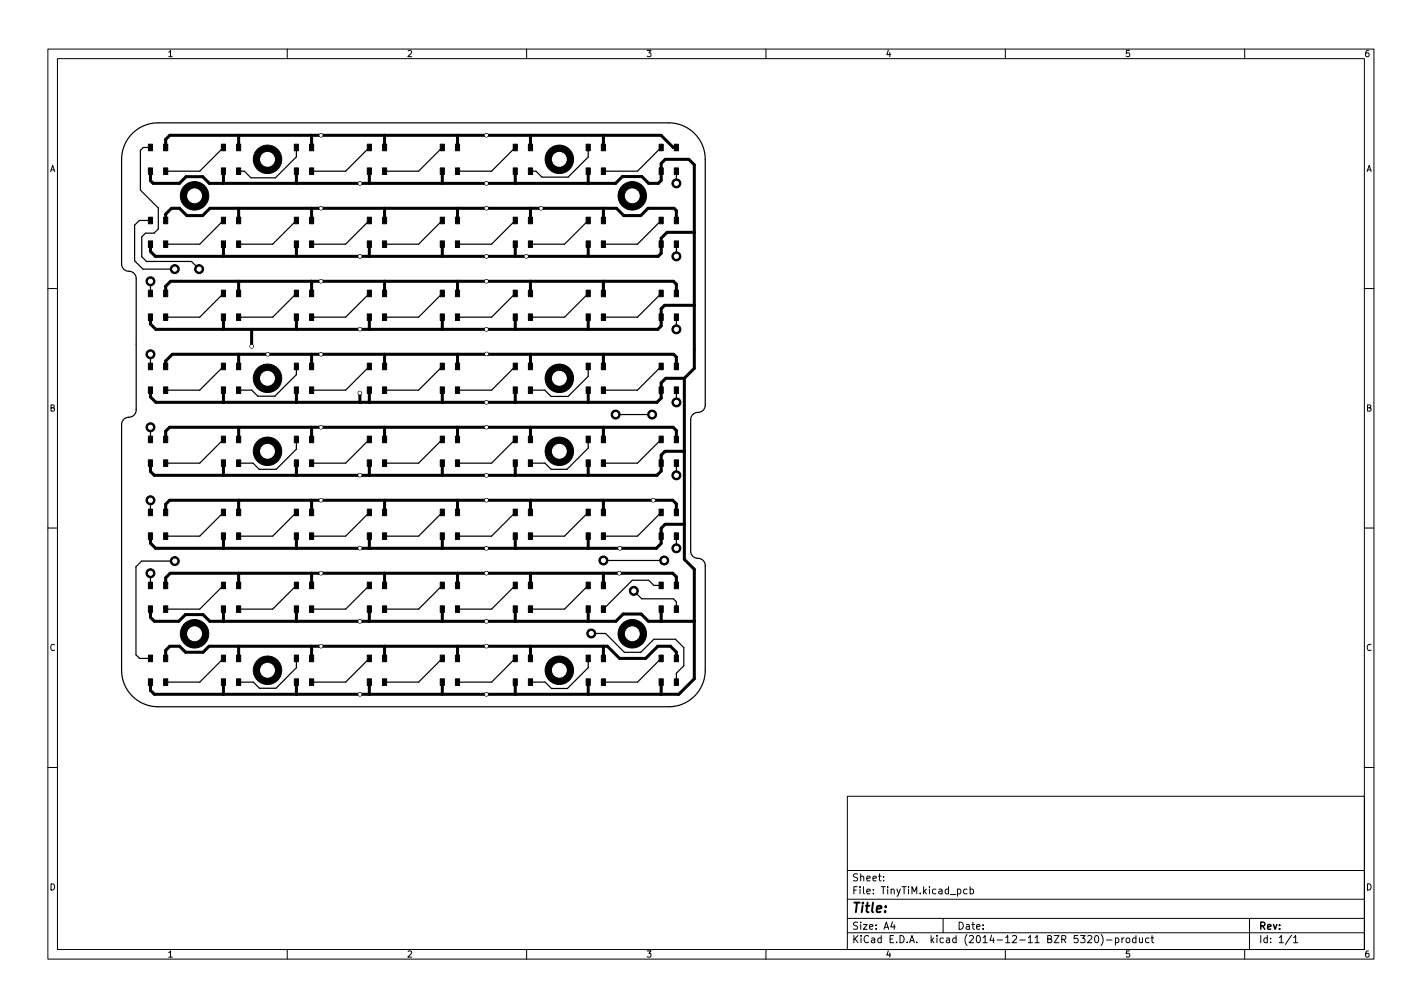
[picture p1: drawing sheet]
<svg xmlns="http://www.w3.org/2000/svg" width="297mm" height="210mm" viewBox="0 0 297 210" stroke-linecap="round" stroke-linejoin="round" font-family="sans-serif">
<defs><g id="words">
<text font-size="2.8" x="178" y="190.6">Title:</text>
<g font-size="2.1">
<text x="178" y="184">Sheet:</text>
<text x="178" y="186.7">File: TinyTiM.kicad_pcb</text>
<text x="178" y="196.9">KiCad E.D.A. kicad (2014-12-11 BZR 5320)-product</text>
<text x="178" y="194.1">Size: A4</text>
<text x="200" y="194.1">Date:</text>
<text x="263" y="194.1">Rev:</text>
<text x="263" y="196.9">Id: 1/1</text>
</g>
<g font-size="1.8">
<text x="35" y="11.9">1</text>
<text x="85" y="11.9">2</text>
<text x="135" y="11.9">3</text>
<text x="185" y="11.9">4</text>
<text x="235" y="11.9">5</text>
<text x="285" y="11.9">6</text>
<text x="10.3" y="35.9">A</text>
<text x="285.3" y="35.9">A</text>
<text x="10.3" y="85.9">B</text>
<text x="285.3" y="85.9">B</text>
<text x="10.3" y="135.9">C</text>
<text x="285.3" y="135.9">C</text>
<text x="10.3" y="185.9">D</text>
<text x="285.3" y="185.9">D</text>
<text x="35" y="199.9">1</text>
<text x="85" y="199.9">2</text>
<text x="135" y="199.9">3</text>
<text x="185" y="199.9">4</text>
<text x="235" y="199.9">5</text>
<text x="285" y="199.9">6</text>
</g>
</g></defs>
<g fill="none" stroke="#000" stroke-width=".21">
<path d="M10 10.2h277v190.1h-277zM12 12.2h273v186.1h-273zM60 10.2v2M110 10.2v2M160 10.2v2M210 10.2v2M260 10.2v2M10 60.2h2M285 60.2h2M10 110.2h2M285 110.2h2M10 160.2h2"/>
<path d="M177 166.3h108v32h-108zM285 160.2h2M60 198.3v2M110 198.3v2M160 198.3v2M177 194.8h108M177 191.8h108M177 187.8h108M177 181.8h108M184.6 183.8v.1M184.6 183v.1M186.4 192.5l-.3 1h.9"/>
<path d="M186.8 193v1M197 191.8v3M200 185.7l.4-.1 .3 .3-.1 .7h-.6M202 185.7l-.4-.1-.3 .3 .1 .7h.6M202.6 185.7l.5-.1 .3 .3-.2 .7h-.6M202.6 185.1v1.5M210 198.3v2M227.2 195.5l.6-.2 .3 .5-1 1h1M228.9 195.4l.1-.1a.8 .8 0 0 1 .5 .8 .8 .8 0 0 1-.5 .7 1 1 0 0 1-.1-1.4zM230 195.1a1.72 1.72 0 0 1 0 2.3M231.1 196.3h1.2M233 195.9l.4-.1 .3 .3-.1 .7h-.6"/>
<path d="M233 195.8v1.5M234.4 195.8v1M234.8 195.8l-.4 .3M235.3 196l.2-.2 .4 .2 .1 .5-.1 .3h-.4l-.2-.1zM237.3 195.9l-.4-.1-.3 .3 .1 .7h.6M237.3 195.3v1.5M238 195.8l.1 1h.3l.2-.1M238.6 195.8v1M240 195.9l-.4-.1-.3 .3 .1 .7h.6M240.4 195.8h.6M240.6 195.3v1.3l.4 .2M260 198.3v2"/>
<path d="M261 191.8v6.5M269.8 195.3l-1.3 1.9M270.2 195.8l.4-.5v1.5M270.2 196.8h.9"/>
</g>
<g fill="none" stroke="#000" stroke-width=".25">
<path d="M27.6 27.9a7.6 7.6 0 0 1 5.4-2.3h106.7a7.6 7.6 0 0 1 7.6 7.7v51.3a1.66 1.66 0 0 1-1.9 1.6l-.8 .4-.3 1v27.5a1.66 1.66 0 0 0 1.9 1.5l.8 .5 .3 .9v21.9a7.6 7.6 0 0 1-7.6 7.7h-106.7a7.6 7.6 0 0 1-7.6-7.7v-51.3a1.66 1.66 0 0 1 1.9-1.5l.8-.5 .3-1v-27.4a1.66 1.66 0 0 0-1.9-1.6l-.7-.5-.4-.9v-21.9a7.6 7.6 0 0 1 2.2-5.4zM31.4 30.2v.6h-1.5l-.6 .6v8.3l3.8 3.7v4.4l-.9 .9h-1.8l-.8 .8v4.1l1 1h9.4l1.6 1.6M46.7 30.8l-5 4.9h-7.1M61.9 30.8v1.9l-4.4 4.4h-5.1l-1.4-1.4h-1.2M77.2 30.8l-5 4.9h-7.1M92.4 30.8l-5 4.9h-7.1M107.6 30.8l-4.9 4.9h-7.1M122.9 30.8v2l-4.2 4.2h-5.5l-1.2-1.3h-1.2M138.1 30.8l-4.9 4.9h-7.2M141.3 35.7v2.6M31.4 45.4v.6h-2.3l-1 1v7.5l1.8 1.7h6.6M31.4 58.7v2.6"/>
<path d="M46.7 46l-5 5h-7.1M61.9 46l-4.9 5h-7.2M77.2 46l-5 5h-7.1M92.4 46l-5 5h-7.1M107.6 46l-4.9 5h-7.1M122.9 46l-5 5h-7.1M138.1 46l-4.9 5h-7.2M141.3 51v2.5M31.4 74v2.5M46.7 76.5l-5 5h-7.1M46.7 61.3l-5 4.9h-7.1M61.9 76.5v1.7l-4.5 4.5h-3.5l-1.3-1.2h-2.8"/>
<path d="M61.9 61.3l-4.9 4.9h-7.2M77.2 76.5l-5 5h-7.1M77.2 61.3l-5 4.9h-7.1M92.4 76.5l-5 5h-7.1M92.4 61.3l-5 4.9h-7.1M107.6 76.5l-4.9 5h-7.1M107.6 61.3l-4.9 4.9h-7.1M122.9 76.5v2.1l-4.2 4.2h-3.6l-1.3-1.3h-3M122.9 61.3l-5 4.9h-7.1M138.1 76.5l-4.9 5h-7.2M138.1 61.3l-4.9 4.9h-7.2M141.3 66.2v2.6"/>
<path d="M31.4 89.2v2.6M46.7 91.8l-5 4.9h-7.1M61.9 91.8v2l-4.2 4.2h-3.5l-1.3-1.3h-3.1M77.2 91.8l-5 4.9h-7.1M92.4 91.8l-5 4.9h-7.1M107.6 91.8l-4.9 4.9h-7.1M122.9 91.8v1.8l-4.5 4.4h-3.3l-1.3-1.3h-3M128.6 86.6h7.6M138.1 91.8l-4.9 4.9h-7.2M141.3 81.5v2.5M141.3 96.7v2.5M141.3 84h.1"/>
<path d="M31.4 104.5v2.5M31.4 119.7v2.5M36.5 117.2h-6.9l-1.2 1.1v18.4l.8 .8h2.2v-.7M46.7 107l-5 4.9h-7.1M61.9 107l-4.9 4.9h-7.2M77.2 107l-5 4.9h-7.1M92.4 107l-5 4.9h-7.1M107.6 107l-4.9 4.9h-7.1M122.9 107l-5 4.9h-7.1M126 117h12.7M138.1 107l-4.9 4.9h-7.2M141.3 111.9v2.6"/>
<path d="M46.7 137.5l-5 4.9h-7.1M46.7 122.2l-5 5h-7.1M61.9 137.5v1.9l-4.3 4.3h-3.4l-1.3-1.3h-3.1M61.9 122.2l-4.9 5h-7.2M77.2 137.5l-5 4.9h-7.1M77.2 122.2l-5 5h-7.1M92.4 137.5l-5 4.9h-7.1M92.4 122.2l-5 5h-7.1M107.6 137.5l-4.9 4.9h-7.1M107.6 122.2l-4.9 5h-7.1M122.9 137.5v1.9l-4.4 4.4h-3.3l-1.3-1.4h-3.1M122.9 122.2l-5 5h-7.1"/>
<path d="M123.5 132.3h3l3.9 3.9h3.5l2.7-2.7h4.5l1.7 1.7v3.8l-1.5 1.6v1.8M132.4 123.4l1.6 1.6h6.7l.6 .7v1.5M138.1 137.5l-4.9 4.9h-7.2M138.1 122.2h-1.5l-1.1-1h-3.4l-6.1 6"/>
</g>
<g fill="#000" stroke="#000" stroke-width=".21">
<path d="M31 30.1h.9v1.4h-.9zM31 35.1h.9v1.3h-.9zM34.2 30.1h.8v1.4h-.8zM34.2 35.1h.8v1.3h-.8zM46.2 30.1h.9v1.4h-.9zM46.2 35.1h.9v1.3h-.9zM49.4 30.1h.9v1.4h-.9zM49.4 35.1h.9v1.3h-.9zM61.5 30.1h.8v1.4h-.8zM61.5 35.1h.8v1.3h-.8zM64.7 30.1h.8v1.4h-.8zM64.7 35.1h.8v1.3h-.8z"/>
<path d="M76.7 30.1h.9v1.4h-.9zM76.7 35.1h.9v1.3h-.9zM79.9 30.1h.9v1.4h-.9zM79.9 35.1h.9v1.3h-.9zM92 30.1h.8v1.4h-.8zM92 35.1h.8v1.3h-.8zM95.1 30.1h.9v1.4h-.9zM95.1 35.1h.9v1.3h-.9zM107.2 30.1h.9v1.4h-.9zM107.2 35.1h.9v1.3h-.9zM110.4 30.1h.8v1.4h-.8zM110.4 35.1h.8v1.3h-.8z"/>
<path d="M122.4 30.1h.9v1.4h-.9zM122.4 35.1h.9v1.3h-.9zM125.6 30.1h.9v1.4h-.9zM125.6 35.1h.9v1.3h-.9zM137.7 30.1h.8v1.4h-.8zM137.7 35.1h.8v1.3h-.8zM140.9 30.1h.8v1.4h-.8zM140.9 35.1h.8v1.3h-.8zM31 45.3h.9v1.4h-.9zM31 50.3h.9v1.4h-.9zM34.2 45.3h.8v1.4h-.8zM34.2 50.3h.8v1.4h-.8z"/>
<path d="M46.2 45.3h.9v1.4h-.9zM46.2 50.3h.9v1.4h-.9zM49.4 45.3h.9v1.4h-.9zM49.4 50.3h.9v1.4h-.9zM61.5 45.3h.8v1.4h-.8zM61.5 50.3h.8v1.4h-.8zM64.7 45.3h.8v1.4h-.8zM64.7 50.3h.8v1.4h-.8zM76.7 45.3h.9v1.4h-.9zM76.7 50.3h.9v1.4h-.9zM79.9 45.3h.9v1.4h-.9zM79.9 50.3h.9v1.4h-.9z"/>
<path d="M92 45.3h.8v1.4h-.8zM92 50.3h.8v1.4h-.8zM95.1 45.3h.9v1.4h-.9zM95.1 50.3h.9v1.4h-.9zM107.2 45.3h.9v1.4h-.9zM107.2 50.3h.9v1.4h-.9zM110.4 45.3h.8v1.4h-.8zM110.4 50.3h.8v1.4h-.8zM122.4 45.3h.9v1.4h-.9zM122.4 50.3h.9v1.4h-.9zM125.6 45.3h.9v1.4h-.9zM125.6 50.3h.9v1.4h-.9z"/>
<path d="M137.7 45.3h.8v1.4h-.8zM137.7 50.3h.8v1.4h-.8zM140.9 45.3h.8v1.4h-.8zM140.9 50.3h.8v1.4h-.8zM31 60.6h.9v1.4h-.9zM31 65.5h.9v1.4h-.9zM31 75.8h.9v1.4h-.9zM34.2 60.6h.8v1.4h-.8zM34.2 65.5h.8v1.4h-.8zM34.2 75.8h.8v1.4h-.8zM46.2 60.6h.9v1.4h-.9zM46.2 65.5h.9v1.4h-.9z"/>
<path d="M46.2 75.8h.9v1.4h-.9zM49.4 60.6h.9v1.4h-.9zM49.4 65.5h.9v1.4h-.9zM49.4 75.8h.9v1.4h-.9zM61.5 60.6h.8v1.4h-.8zM61.5 65.5h.8v1.4h-.8zM61.5 75.8h.8v1.4h-.8zM64.7 60.6h.8v1.4h-.8zM64.7 65.5h.8v1.4h-.8zM64.7 75.8h.8v1.4h-.8zM76.7 60.6h.9v1.4h-.9zM76.7 65.5h.9v1.4h-.9z"/>
<path d="M76.7 75.8h.9v1.4h-.9zM79.9 60.6h.9v1.4h-.9zM79.9 65.5h.9v1.4h-.9zM79.9 75.8h.9v1.4h-.9zM92 60.6h.8v1.4h-.8zM92 65.5h.8v1.4h-.8zM92 75.8h.8v1.4h-.8zM95.1 60.6h.9v1.4h-.9zM95.1 65.5h.9v1.4h-.9zM95.1 75.8h.9v1.4h-.9zM107.2 60.6h.9v1.4h-.9zM107.2 65.5h.9v1.4h-.9z"/>
<path d="M107.2 75.8h.9v1.4h-.9zM110.4 60.6h.8v1.4h-.8zM110.4 65.5h.8v1.4h-.8zM110.4 75.8h.8v1.4h-.8zM122.4 60.6h.9v1.4h-.9zM122.4 65.5h.9v1.4h-.9zM122.4 75.8h.9v1.4h-.9zM125.6 60.6h.9v1.4h-.9zM125.6 65.5h.9v1.4h-.9zM125.6 75.8h.9v1.4h-.9zM137.7 60.6h.8v1.4h-.8zM137.7 65.5h.8v1.4h-.8z"/>
<path d="M137.7 75.8h.8v1.4h-.8zM140.9 60.6h.8v1.4h-.8zM140.9 65.5h.8v1.4h-.8zM140.9 75.8h.8v1.4h-.8zM31 80.8h.9v1.4h-.9zM31 91.1h.9v1.3h-.9zM31 96h.9v1.4h-.9zM34.2 80.8h.8v1.4h-.8zM34.2 91.1h.8v1.3h-.8zM34.2 96h.8v1.4h-.8zM46.2 80.8h.9v1.4h-.9zM46.2 91.1h.9v1.3h-.9z"/>
<path d="M46.2 96h.9v1.4h-.9zM49.4 80.8h.9v1.4h-.9zM49.4 91.1h.9v1.3h-.9zM49.4 96h.9v1.4h-.9zM61.5 80.8h.8v1.4h-.8zM61.5 91.1h.8v1.3h-.8zM61.5 96h.8v1.4h-.8zM64.7 80.8h.8v1.4h-.8zM64.7 91.1h.8v1.3h-.8zM64.7 96h.8v1.4h-.8zM76.7 80.8h.9v1.4h-.9zM76.7 91.1h.9v1.3h-.9z"/>
<path d="M76.7 96h.9v1.4h-.9zM79.9 80.8h.9v1.4h-.9zM79.9 91.1h.9v1.3h-.9zM79.9 96h.9v1.4h-.9zM92 80.8h.8v1.4h-.8zM92 91.1h.8v1.3h-.8zM92 96h.8v1.4h-.8zM95.1 80.8h.9v1.4h-.9zM95.1 91.1h.9v1.3h-.9zM95.1 96h.9v1.4h-.9zM107.2 80.8h.9v1.4h-.9zM107.2 91.1h.9v1.3h-.9z"/>
<path d="M107.2 96h.9v1.4h-.9zM110.4 80.8h.8v1.4h-.8zM110.4 91.1h.8v1.3h-.8zM110.4 96h.8v1.4h-.8zM122.4 80.8h.9v1.4h-.9zM122.4 91.1h.9v1.3h-.9zM122.4 96h.9v1.4h-.9zM125.6 80.8h.9v1.4h-.9zM125.6 91.1h.9v1.3h-.9zM125.6 96h.9v1.4h-.9zM137.7 80.8h.8v1.4h-.8zM137.7 91.1h.8v1.3h-.8z"/>
<path d="M137.7 96h.8v1.4h-.8zM140.9 80.8h.8v1.4h-.8zM140.9 91.1h.8v1.3h-.8zM140.9 96h.8v1.4h-.8zM31 106.3h.9v1.4h-.9zM31 111.3h.9v1.3h-.9zM34.2 106.3h.8v1.4h-.8zM34.2 111.3h.8v1.3h-.8zM46.2 106.3h.9v1.4h-.9zM46.2 111.3h.9v1.3h-.9zM49.4 106.3h.9v1.4h-.9zM49.4 111.3h.9v1.3h-.9z"/>
<path d="M61.5 106.3h.8v1.4h-.8zM61.5 111.3h.8v1.3h-.8zM64.7 106.3h.8v1.4h-.8zM64.7 111.3h.8v1.3h-.8zM76.7 106.3h.9v1.4h-.9zM76.7 111.3h.9v1.3h-.9zM79.9 106.3h.9v1.4h-.9zM79.9 111.3h.9v1.3h-.9zM92 106.3h.8v1.4h-.8zM92 111.3h.8v1.3h-.8zM95.1 106.3h.9v1.4h-.9zM95.1 111.3h.9v1.3h-.9z"/>
<path d="M107.2 106.3h.9v1.4h-.9zM107.2 111.3h.9v1.3h-.9zM110.4 106.3h.8v1.4h-.8zM110.4 111.3h.8v1.3h-.8zM122.4 106.3h.9v1.4h-.9zM122.4 111.3h.9v1.3h-.9zM125.6 106.3h.9v1.4h-.9zM125.6 111.3h.9v1.3h-.9zM137.7 106.3h.8v1.4h-.8zM137.7 111.3h.8v1.3h-.8zM140.9 106.3h.8v1.4h-.8zM140.9 111.3h.8v1.3h-.8z"/>
<path d="M31 121.5h.9v1.4h-.9zM31 126.5h.9v1.4h-.9zM31 136.8h.9v1.4h-.9zM34.2 121.5h.8v1.4h-.8zM34.2 126.5h.8v1.4h-.8zM34.2 136.8h.8v1.4h-.8zM46.2 121.5h.9v1.4h-.9zM46.2 126.5h.9v1.4h-.9zM46.2 136.8h.9v1.4h-.9zM49.4 121.5h.9v1.4h-.9zM49.4 126.5h.9v1.4h-.9zM49.4 136.8h.9v1.4h-.9z"/>
<path d="M61.5 121.5h.8v1.4h-.8zM61.5 126.5h.8v1.4h-.8zM61.5 136.8h.8v1.4h-.8zM64.7 121.5h.8v1.4h-.8zM64.7 126.5h.8v1.4h-.8zM64.7 136.8h.8v1.4h-.8zM76.7 121.5h.9v1.4h-.9zM76.7 126.5h.9v1.4h-.9zM76.7 136.8h.9v1.4h-.9zM79.9 121.5h.9v1.4h-.9zM79.9 126.5h.9v1.4h-.9zM79.9 136.8h.9v1.4h-.9z"/>
<path d="M92 121.5h.8v1.4h-.8zM92 126.5h.8v1.4h-.8zM92 136.8h.8v1.4h-.8zM95.1 121.5h.9v1.4h-.9zM95.1 126.5h.9v1.4h-.9zM95.1 136.8h.9v1.4h-.9zM107.2 121.5h.9v1.4h-.9zM107.2 126.5h.9v1.4h-.9zM107.2 136.8h.9v1.4h-.9zM110.4 121.5h.8v1.4h-.8zM110.4 126.5h.8v1.4h-.8zM110.4 136.8h.8v1.4h-.8z"/>
<path d="M122.4 121.5h.9v1.4h-.9zM122.4 126.5h.9v1.4h-.9zM122.4 136.8h.9v1.4h-.9zM125.6 121.5h.9v1.4h-.9zM125.6 126.5h.9v1.4h-.9zM125.6 136.8h.9v1.4h-.9zM137.7 121.5h.8v1.4h-.8zM137.7 126.5h.8v1.4h-.8zM137.7 136.8h.8v1.4h-.8zM140.9 121.5h.8v1.4h-.8zM140.9 126.5h.8v1.4h-.8zM140.9 136.8h.8v1.4h-.8z"/>
<path d="M31 141.7h.9v1.4h-.9zM34.2 141.7h.8v1.4h-.8zM46.2 141.7h.9v1.4h-.9zM49.4 141.7h.9v1.4h-.9zM61.5 141.7h.8v1.4h-.8zM64.7 141.7h.8v1.4h-.8zM76.7 141.7h.9v1.4h-.9zM79.9 141.7h.9v1.4h-.9zM92 141.7h.8v1.4h-.8zM95.1 141.7h.9v1.4h-.9zM107.2 141.7h.9v1.4h-.9zM110.4 141.7h.8v1.4h-.8z"/>
<path d="M122.4 141.7h.9v1.4h-.9zM125.6 141.7h.9v1.4h-.9zM137.7 141.7h.8v1.4h-.8zM140.9 141.7h.8v1.4h-.8z"/>
<circle cx="55.9" cy="33.3" r="2.97"/>
<circle cx="67.1" cy="28.2" r=".37"/>
<circle cx="75.2" cy="38.3" r=".37"/>
<circle cx="101.6" cy="38.3" r=".37"/>
<circle cx="101.6" cy="28.2" r=".37"/>
<circle cx="116.8" cy="33.3" r="2.97"/>
<circle cx="141.3" cy="38.3" r=".94"/>
<circle cx="31.4" cy="58.7" r=".94"/>
<circle cx="36.5" cy="56.2" r=".94"/>
<circle cx="40.6" cy="40.9" r="2.97"/>
<circle cx="41.6" cy="56.2" r=".94"/>
<circle cx="67.1" cy="43.5" r=".37"/>
<circle cx="67.1" cy="58.7" r=".37"/>
<circle cx="75.2" cy="53.5" r=".37"/>
<circle cx="101.6" cy="53.5" r=".37"/>
<circle cx="101.6" cy="58.7" r=".37"/>
<circle cx="101.6" cy="43.5" r=".37"/>
<circle cx="109.9" cy="53.5" r=".37"/>
<circle cx="113" cy="43.5" r=".37"/>
<circle cx="132.1" cy="40.9" r="2.97"/>
<circle cx="141.3" cy="53.5" r=".94"/>
<circle cx="31.4" cy="74" r=".94"/>
<circle cx="52.6" cy="72.3" r=".37"/>
<circle cx="55.9" cy="79" r="2.97"/>
<circle cx="55.9" cy="74" r=".37"/>
<circle cx="67" cy="74" r=".37"/>
<circle cx="75.2" cy="68.7" r=".37"/>
<circle cx="101.6" cy="68.8" r=".37"/>
<circle cx="101.7" cy="73.9" r=".37"/>
<circle cx="116.8" cy="79" r="2.97"/>
<circle cx="141.3" cy="68.8" r=".94"/>
<circle cx="31.4" cy="89.2" r=".94"/>
<circle cx="55.9" cy="94.2" r="2.97"/>
<circle cx="67.1" cy="89.2" r=".37"/>
<circle cx="75.2" cy="82.1" r=".37"/>
<circle cx="75.2" cy="99.2" r=".37"/>
<circle cx="101.6" cy="89.2" r=".37"/>
<circle cx="101.6" cy="99.3" r=".37"/>
<circle cx="101.6" cy="84" r=".37"/>
<circle cx="116.8" cy="94.2" r="2.97"/>
<circle cx="128.6" cy="86.6" r=".94"/>
<circle cx="136.2" cy="86.6" r=".94"/>
<circle cx="141.3" cy="99.2" r=".94"/>
<circle cx="141.3" cy="84" r=".94"/>
<circle cx="31.4" cy="119.7" r=".94"/>
<circle cx="31.4" cy="104.5" r=".94"/>
<circle cx="36.5" cy="117.2" r=".94"/>
<circle cx="67.1" cy="119.7" r=".37"/>
<circle cx="67.1" cy="104.4" r=".37"/>
<circle cx="75.2" cy="114.4" r=".37"/>
<circle cx="101.6" cy="114.5" r=".37"/>
<circle cx="101.6" cy="104.4" r=".37"/>
<circle cx="101.6" cy="119.7" r=".37"/>
<circle cx="126" cy="117" r=".94"/>
<circle cx="129.4" cy="119.7" r=".37"/>
<circle cx="129.5" cy="114.5" r=".37"/>
<circle cx="136.5" cy="104.5" r=".37"/>
<circle cx="138.7" cy="117" r=".94"/>
<circle cx="141.3" cy="114.5" r=".94"/>
<circle cx="40.6" cy="132.3" r="2.97"/>
<circle cx="55.9" cy="139.9" r="2.97"/>
<circle cx="67.1" cy="134.9" r=".37"/>
<circle cx="75.2" cy="129.7" r=".37"/>
<circle cx="101.6" cy="134.9" r=".37"/>
<circle cx="101.6" cy="129.7" r=".37"/>
<circle cx="116.8" cy="139.9" r="2.97"/>
<circle cx="123.5" cy="132.3" r=".94"/>
<circle cx="132.1" cy="132.3" r="2.97"/>
<circle cx="132.4" cy="123.4" r=".94"/>
<circle cx="75.2" cy="145" r=".37"/>
<circle cx="101.6" cy="145" r=".37"/>
</g>
<g fill="none" stroke="#000" stroke-width=".63">
<path d="M31.4 35.7v2l.6 .6h5.5l1.4-1.4h3.4l1.4 1.4h84.9l1.4-1.4h4.1l1.4 1.4h2l.6-.6v-3.6l.9-.8h4.9l1.1 1.1v42.5l-2 2.1M34.6 30.8v-1.7l.9-.8h102.6l2.5 2.5h.7M46.7 35.7v2.6M49.8 28.3v2.5M61.9 35.7v2.6M65.1 28.3v2.5M67.1 28.2v.1M75.2 38.3h.1M77.2 35.7v2.6M80.3 28.3v2.5M92.4 35.7v2.6M95.6 28.3v2.5"/>
<path d="M101.6 28.2v.1M101.6 38.3h.1M107.6 35.7v2.6M110.8 28.3v2.5M122.9 35.7v2.6M126 28.3v2.5M34.6 46v-1.3l1.2-1.2h1.7l1.5 1.5h3.3l1.6-1.5h84.9l1.5 1.5h3.5l1.6-1.5h5.4l.5 .5v2M46.7 51v2.5M49.8 43.5v2.5M49.8 58.7v2.6M61.9 51v2.5M65.1 43.5v2.5"/>
<path d="M65.1 58.7v2.6M67.1 43.5h.1M67.1 58.7h.1M75.2 53.5h.1M77.2 51v2.5M80.3 43.5v2.5M80.3 58.7v2.6M92.4 51v2.5M95.6 43.5v2.5M95.6 58.7v2.6M101.6 43.5h.1M101.6 53.5h.1"/>
<path d="M101.6 58.7h.1M107.6 51v2.5M109.9 53.5h.1M110.8 43.5v2.5M110.8 58.7v2.6M113 43.5h.1M122.9 51v2.5M126 43.5v2.5M126 58.7v2.6M145 48.5h-5.7l-1.2 1.2v3.2l-.6 .6h-105.1l-1-1v-1.5M34.6 61.3v-1.5l1-1.1h105.1l.6 .7v1.9M34.6 76.5v-1.1l1.4-1.4h104.7l.6 .6v1.9"/>
<path d="M46.7 66.2v2.6M49.8 74v2.5M52.6 68.8v3.5M61.9 66.2v2.6M65.1 74v2.5M75.2 68.7v.1M77.2 66.2v2.6M80.3 74v2.5M92.4 66.2v2.6M95.6 74v2.5M101.6 68.8h.1M101.7 73.9v.1"/>
<path d="M107.6 66.2v2.6M110.8 74v2.5M122.9 66.2v2.6M126 74v2.5M143 79v37.8l2 2.1v22.8l-3.2 3.3h-109.6l-.8-.8v-1.8M143 79h-3.9l-1 .9v3.2l-.9 .9h-104.6l-1.2-1.1v-1.4M145 63.7h-6.2l-.7 .8v3.6l-.7 .7h-104.9l-1.1-1.1v-1.5M34.6 91.8v-1.8l.8-.8h105.2l.7 .7v1.9M46.7 81.5v2.5M46.7 96.7v2.5M49.8 89.2v2.6M61.9 81.5v2.5"/>
<path d="M61.9 96.7v2.5M65.1 89.2v2.6M67.1 89.2h.1M75.2 82.1v1.9M75.2 99.2h.1M77.2 81.5v2.5M77.2 96.7v2.5M80.3 89.2v2.6M92.4 81.5v2.5M92.4 96.7v2.5M95.6 89.2v2.6M101.6 84h.1"/>
<path d="M101.6 89.2h.1M101.6 99.2v.1M107.6 81.5v2.5M107.6 96.7v2.5M110.8 89.2v2.6M122.9 81.5v2.5M122.9 96.7v2.5M126 89.2v2.6M143 94.2h-4.1l-.8 .8v3.4l-.9 .8h-105l-.8-.8v-1.7M34.6 107v-1.7l.8-.8h105.1l.8 .7v1.8M46.7 111.9v2.6M49.8 104.5v2.5"/>
<path d="M49.8 119.7v2.5M61.9 111.9v2.6M65.1 104.5v2.5M65.1 119.7v2.5M67.1 104.4v.1M67.1 119.7h.1M75.2 114.4v.1M77.2 111.9v2.6M80.3 104.5v2.5M80.3 119.7v2.5M92.4 111.9v2.6M95.6 104.5v2.5"/>
<path d="M95.6 119.7v2.5M101.6 104.4v.1M101.6 114.5h.1M101.6 119.7h.1M107.6 111.9v2.6M110.8 104.5v2.5M110.8 119.7v2.5M122.9 111.9v2.6M126 104.5v2.5M126 119.7v2.5M143 109.5h-4.1l-.8 .8v3.2l-1 1h-104.6l-1.1-1.1v-1.5M31.4 127.2v1.7l.9 .8h5l1.4-1.4h3.7l1.4 1.4h84.9l1.5-1.5h3.7l1.5 1.5h9.6"/>
<path d="M34.6 137.5v-1.7l.9-.9h2l1.3 1.3h3.6l1.3-1.3h83.2l2.5 2.6h5.5l2.5-2.6h2.7l1.2 1.3v1.3M34.6 122.2v-1.6l1-.9h104.9l.8 .8v1.7M34.6 137.5h.1M46.7 127.2v2.5M49.8 134.9v2.6M61.9 127.2v2.5M65.1 134.9v2.6M67.1 134.9h.1M75.2 129.7h.1M77.2 127.2v2.5M80.3 134.9v2.6M92.4 127.2v2.5"/>
<path d="M95.6 134.9v2.6M101.6 129.7h.1M101.6 134.9h.1M107.6 127.2v2.5M110.8 134.9v2.6M122.9 127.2v2.5M126 134.9v2.6M138.1 127.2v2.5M46.7 142.4v2.6M61.9 142.4v2.6M75.2 145h.1M77.2 142.4v2.6"/>
<path d="M92.4 142.4v2.6M101.6 145h.1M107.6 142.4v2.6M122.9 142.4v2.6M138.1 142.4v2.6"/>
</g>
<g fill="#fff" stroke="#fff" stroke-width=".21">
<circle cx="36.5" cy="117.2" r=".43"/>
<circle cx="123.5" cy="132.3" r=".43"/>
<circle cx="31.4" cy="119.7" r=".43"/>
<circle cx="132.4" cy="123.4" r=".43"/>
<circle cx="31.4" cy="104.5" r=".43"/>
<circle cx="141.3" cy="114.5" r=".43"/>
<circle cx="31.4" cy="89.2" r=".43"/>
<circle cx="141.3" cy="99.2" r=".43"/>
<circle cx="31.4" cy="74" r=".43"/>
<circle cx="141.3" cy="84" r=".43"/>
<circle cx="31.4" cy="58.7" r=".43"/>
<circle cx="141.3" cy="68.8" r=".43"/>
<circle cx="36.5" cy="56.2" r=".43"/>
<circle cx="141.3" cy="53.5" r=".43"/>
<circle cx="41.6" cy="56.2" r=".43"/>
<circle cx="128.6" cy="86.6" r=".43"/>
<circle cx="136.2" cy="86.6" r=".43"/>
<circle cx="138.7" cy="117" r=".43"/>
<circle cx="126" cy="117" r=".43"/>
<circle cx="141.3" cy="38.3" r=".43"/>
<circle cx="129.5" cy="114.5" r=".24"/>
<circle cx="101.6" cy="145" r=".24"/>
<circle cx="101.6" cy="129.7" r=".24"/>
<circle cx="101.6" cy="114.5" r=".24"/>
<circle cx="101.6" cy="99.3" r=".24"/>
<circle cx="101.6" cy="84" r=".24"/>
<circle cx="101.6" cy="68.8" r=".24"/>
<circle cx="101.6" cy="53.5" r=".24"/>
<circle cx="101.6" cy="38.3" r=".24"/>
<circle cx="75.2" cy="82.1" r=".24"/>
<circle cx="109.9" cy="53.5" r=".24"/>
<circle cx="75.2" cy="38.3" r=".24"/>
<circle cx="75.2" cy="53.5" r=".24"/>
<circle cx="75.2" cy="68.7" r=".24"/>
<circle cx="75.2" cy="99.2" r=".24"/>
<circle cx="75.2" cy="114.4" r=".24"/>
<circle cx="75.2" cy="129.7" r=".24"/>
<circle cx="75.2" cy="145" r=".24"/>
<circle cx="52.6" cy="72.3" r=".24"/>
<circle cx="101.6" cy="134.9" r=".24"/>
<circle cx="101.6" cy="119.7" r=".24"/>
<circle cx="101.6" cy="104.4" r=".24"/>
<circle cx="101.6" cy="89.2" r=".24"/>
<circle cx="101.7" cy="73.9" r=".24"/>
<circle cx="101.6" cy="58.7" r=".24"/>
<circle cx="101.6" cy="43.5" r=".24"/>
<circle cx="101.6" cy="28.2" r=".24"/>
<circle cx="67" cy="74" r=".24"/>
<circle cx="113" cy="43.5" r=".24"/>
<circle cx="67.1" cy="28.2" r=".24"/>
<circle cx="67.1" cy="43.5" r=".24"/>
<circle cx="67.1" cy="58.7" r=".24"/>
<circle cx="67.1" cy="89.2" r=".24"/>
<circle cx="67.1" cy="104.4" r=".24"/>
<circle cx="67.1" cy="119.7" r=".24"/>
<circle cx="67.1" cy="134.9" r=".24"/>
<circle cx="136.5" cy="104.5" r=".24"/>
<circle cx="129.4" cy="119.7" r=".24"/>
<circle cx="55.9" cy="74" r=".24"/>
<circle cx="55.9" cy="139.9" r="1.45"/>
<circle cx="116.8" cy="139.9" r="1.45"/>
<circle cx="55.9" cy="94.2" r="1.45"/>
<circle cx="116.8" cy="94.2" r="1.45"/>
<circle cx="55.9" cy="79" r="1.45"/>
<circle cx="116.8" cy="79" r="1.45"/>
<circle cx="55.9" cy="33.3" r="1.45"/>
<circle cx="116.8" cy="33.3" r="1.45"/>
<circle cx="40.6" cy="40.9" r="1.45"/>
<circle cx="132.1" cy="40.9" r="1.45"/>
<circle cx="40.6" cy="132.3" r="1.45"/>
<circle cx="132.1" cy="132.3" r="1.45"/>
</g>
<use href="#words"/>
</svg>
